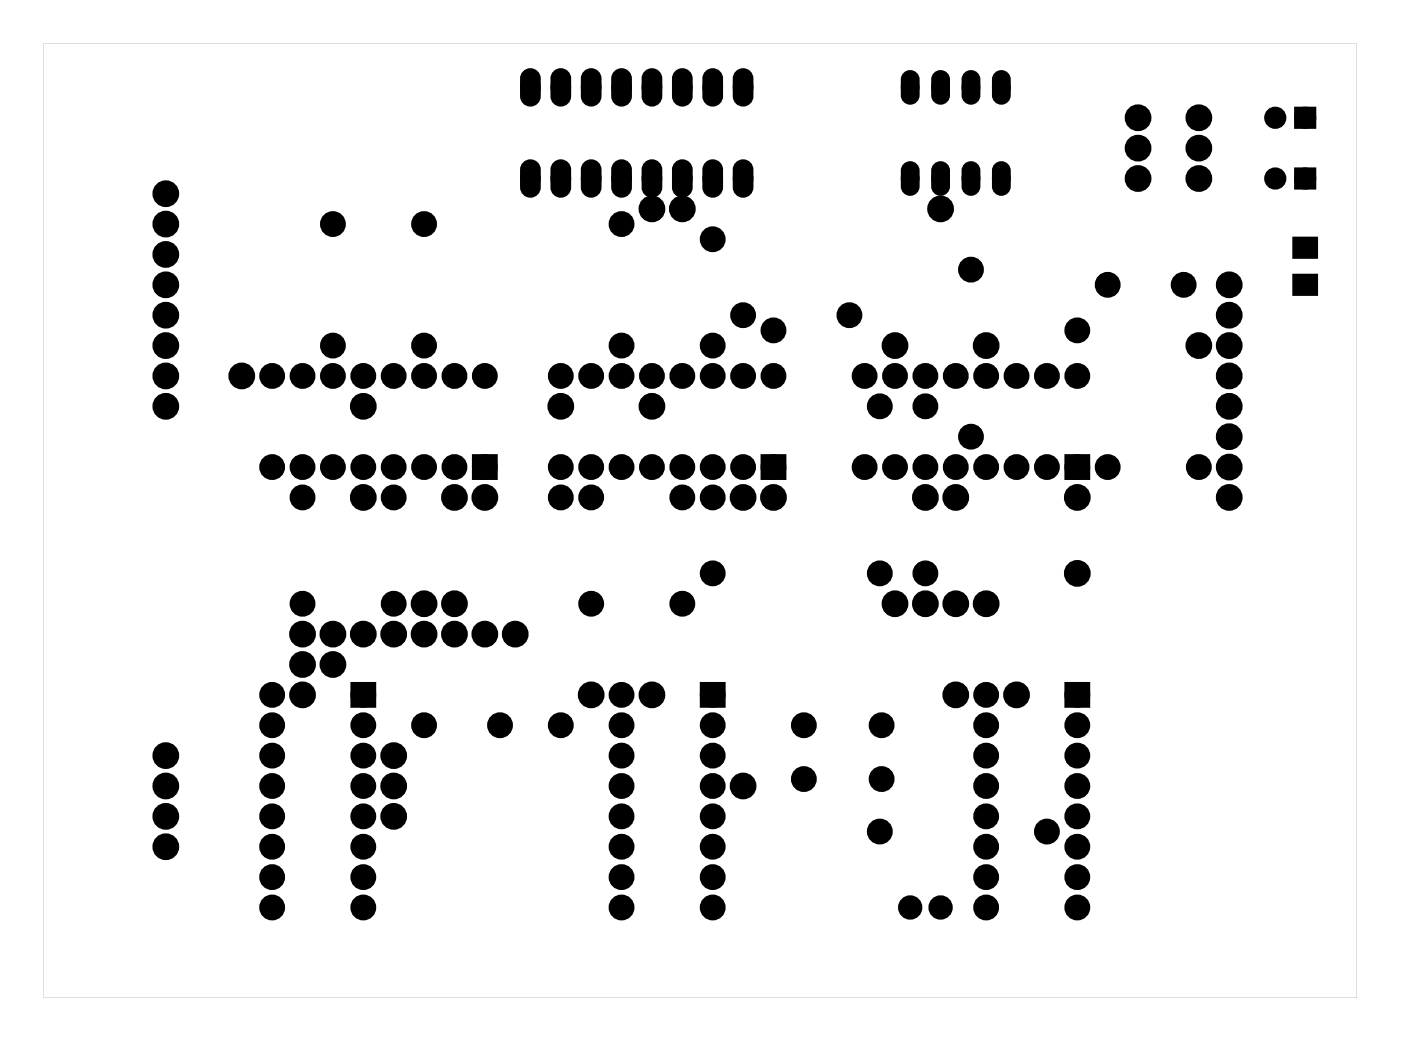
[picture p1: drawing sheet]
<svg xmlns="http://www.w3.org/2000/svg" width="117mm" height="87mm" viewBox="0 0 117 87" stroke-linecap="round" stroke-linejoin="round" font-family="sans-serif">
<g fill="#000">
<path d="M108.5 14.3h1.2v1.2h-1.2zM108.5 9.2h1.2v1.2h-1.2zM108.2 19.9h1.9v1.6h-1.9zM39.8 38.4h1.4v1.4h-1.4zM64 38.4h1.4v1.4h-1.4zM89.4 38.4h1.4v1.4h-1.4zM108.2 23h1.9v1.6h-1.9zM29.7 57.4h1.4v1.4h-1.4zM58.9 57.4h1.4v1.4h-1.4zM89.4 57.4h1.4v1.4h-1.4z"/>
<path d="M43.8 13.7l-.2 .5v1.5a.74 .74 0 0 0 .7 .7 .74 .74 0 0 0 .8-.7v-1.5a.74 .74 0 0 0-.5-.7 .74 .74 0 0 0-.8 .2zM43.9 14.9a.49 .49 0 0 1 .9 0 .49 .49 0 0 1-.9 0z"/>
<path d="M43.8 6l-.2 .6v1.4a.74 .74 0 0 0 .7 .8 .74 .74 0 0 0 .8-.8v-1.4a.74 .74 0 0 0-.5-.7 .74 .74 0 0 0-.8 .1zM43.9 7.3a.49 .49 0 0 1 .9 0 .49 .49 0 0 1-.9 0z"/>
<path d="M46.4 13.7l-.3 .5v1.5a.74 .74 0 0 0 .8 .7 .74 .74 0 0 0 .7-.7v-1.5a.74 .74 0 0 0-.4-.7 .74 .74 0 0 0-.8 .2zM46.4 14.9a.5 .5 0 0 1 1 0 .5 .5 0 0 1-1 0z"/>
<path d="M46.4 6l-.3 .6v1.4a.74 .74 0 0 0 .8 .8 .74 .74 0 0 0 .7-.8v-1.4a.74 .74 0 0 0-.4-.7 .74 .74 0 0 0-.8 .1zM46.4 7.3a.5 .5 0 0 1 1 0 .5 .5 0 0 1-1 0z"/>
<path d="M48.9 13.7l-.2 .5v1.5a.74 .74 0 0 0 .7 .7 .74 .74 0 0 0 .8-.7v-1.5a.74 .74 0 0 0-.5-.7 .74 .74 0 0 0-.8 .2zM48.9 14.9a.5 .5 0 0 1 1 0 .5 .5 0 0 1-1 0z"/>
<path d="M48.9 6l-.2 .6v1.4a.74 .74 0 0 0 .7 .8 .74 .74 0 0 0 .8-.8v-1.4a.74 .74 0 0 0-.5-.7 .74 .74 0 0 0-.8 .1zM48.9 7.3a.5 .5 0 0 1 1 0 .5 .5 0 0 1-1 0z"/>
<path d="M51.4 13.7l-.2 .5v1.5a.74 .74 0 0 0 .8 .7 .74 .74 0 0 0 .7-.7v-1.5a.74 .74 0 0 0-.5-.7 .74 .74 0 0 0-.8 .2zM51.5 14.9a.49 .49 0 0 1 .9 0 .49 .49 0 0 1-.9 0z"/>
<path d="M51.4 6l-.2 .6v1.4a.74 .74 0 0 0 .8 .8 .74 .74 0 0 0 .7-.8v-1.4a.74 .74 0 0 0-.5-.7 .74 .74 0 0 0-.8 .1zM51.5 7.3a.49 .49 0 0 1 .9 0 .49 .49 0 0 1-.9 0z"/>
<path d="M54 13.7l-.2 .5v1.5a.74 .74 0 0 0 .7 .7 .74 .74 0 0 0 .7-.7v-1.5a.74 .74 0 0 0-.4-.7 .74 .74 0 0 0-.8 .2zM54 14.9a.5 .5 0 0 1 1 0 .5 .5 0 0 1-1 0z"/>
<path d="M54 6l-.2 .6v1.4a.74 .74 0 0 0 .7 .8 .74 .74 0 0 0 .7-.8v-1.4a.74 .74 0 0 0-.4-.7 .74 .74 0 0 0-.8 .1zM54 7.3a.5 .5 0 0 1 1 0 .5 .5 0 0 1-1 0z"/>
<path d="M56.5 13.7l-.2 .5v1.5a.74 .74 0 0 0 .7 .7 .74 .74 0 0 0 .8-.7v-1.5a.74 .74 0 0 0-.5-.7 .74 .74 0 0 0-.8 .2zM56.6 14.9a.49 .49 0 0 1 .9 0 .49 .49 0 0 1-.9 0z"/>
<path d="M56.5 6l-.2 .6v1.4a.74 .74 0 0 0 .7 .8 .74 .74 0 0 0 .8-.8v-1.4a.74 .74 0 0 0-.5-.7 .74 .74 0 0 0-.8 .1zM56.6 7.3a.49 .49 0 0 1 .9 0 .49 .49 0 0 1-.9 0z"/>
<path d="M59.1 13.7l-.3 .5v1.5a.74 .74 0 0 0 .8 .7 .74 .74 0 0 0 .7-.7v-1.5a.74 .74 0 0 0-.4-.7 .74 .74 0 0 0-.8 .2zM59.1 14.9a.5 .5 0 0 1 1 0 .5 .5 0 0 1-1 0z"/>
<path d="M59.1 6l-.3 .6v1.4a.74 .74 0 0 0 .8 .8 .74 .74 0 0 0 .7-.8v-1.4a.74 .74 0 0 0-.4-.7 .74 .74 0 0 0-.8 .1zM59.1 7.3a.5 .5 0 0 1 1 0 .5 .5 0 0 1-1 0z"/>
<path d="M61.6 13.7l-.2 .5v1.5a.74 .74 0 0 0 .7 .7 .74 .74 0 0 0 .8-.7v-1.5a.74 .74 0 0 0-.5-.7 .74 .74 0 0 0-.8 .2zM61.6 14.9a.5 .5 0 0 1 1 0 .5 .5 0 0 1-1 0z"/>
<path d="M61.6 6l-.2 .6v1.4a.74 .74 0 0 0 .7 .8 .74 .74 0 0 0 .8-.8v-1.4a.74 .74 0 0 0-.5-.7 .74 .74 0 0 0-.8 .1zM61.6 7.3a.5 .5 0 0 1 1 0 .5 .5 0 0 1-1 0z"/>
<path d="M75.6 13.8l-.2 .5v1.3a.66 .66 0 0 0 .7 .6 .66 .66 0 0 0 .7-.6v-1.3a.66 .66 0 0 0-.5-.6 .66 .66 0 0 0-.7 .1zM75.7 14.9a.41 .41 0 0 1 .8 0 .41 .41 0 0 1-.8 0z"/>
<path d="M75.6 6.2l-.2 .4v1.4a.66 .66 0 0 0 .7 .6 .66 .66 0 0 0 .7-.6v-1.4a.66 .66 0 0 0-.5-.6 .66 .66 0 0 0-.7 .2zM75.7 7.3a.41 .41 0 0 1 .8 0 .41 .41 0 0 1-.8 0z"/>
<path d="M78.2 13.8l-.2 .5v1.3a.66 .66 0 0 0 .6 .6 .66 .66 0 0 0 .7-.6v-1.3a.66 .66 0 0 0-.4-.6 .66 .66 0 0 0-.7 .1zM78.2 14.9a.41 .41 0 0 1 .8 0 .41 .41 0 0 1-.8 0z"/>
<path d="M78.2 6.2l-.2 .4v1.4a.66 .66 0 0 0 .6 .6 .66 .66 0 0 0 .7-.6v-1.4a.66 .66 0 0 0-.4-.6 .66 .66 0 0 0-.7 .2zM78.2 7.3a.41 .41 0 0 1 .8 0 .41 .41 0 0 1-.8 0z"/>
<path d="M80.7 13.8l-.2 .5v1.3a.66 .66 0 0 0 .7 .6 .66 .66 0 0 0 .6-.6v-1.3a.66 .66 0 0 0-.4-.6 .66 .66 0 0 0-.7 .1zM80.8 14.9a.41 .41 0 0 1 .8 0 .41 .41 0 0 1-.8 0z"/>
<path d="M80.7 6.2l-.2 .4v1.4a.66 .66 0 0 0 .7 .6 .66 .66 0 0 0 .6-.6v-1.4a.66 .66 0 0 0-.4-.6 .66 .66 0 0 0-.7 .2zM80.8 7.3a.41 .41 0 0 1 .8 0 .41 .41 0 0 1-.8 0z"/>
<path d="M83.2 13.8l-.1 .5v1.3a.66 .66 0 0 0 .6 .6 .66 .66 0 0 0 .7-.6v-1.3a.66 .66 0 0 0-.4-.6 .66 .66 0 0 0-.8 .1zM83.3 14.9a.41 .41 0 0 1 .8 0 .41 .41 0 0 1-.8 0z"/>
<path d="M83.2 6.2l-.1 .4v1.4a.66 .66 0 0 0 .6 .6 .66 .66 0 0 0 .7-.6v-1.4a.66 .66 0 0 0-.4-.6 .66 .66 0 0 0-.8 .2zM83.3 7.3a.41 .41 0 0 1 .8 0 .41 .41 0 0 1-.8 0z"/>
<path d="M3.6 3.6v79.8h109.8v-79.8zM3.6 3.6h109.8v79.8h-109.8z"/>
</g>
<g fill="#000">
<circle cx="13.9" cy="18.7" r=".74"/>
<circle cx="13.9" cy="16.2" r=".74"/>
<circle cx="27.8" cy="18.7" r=".7"/>
<circle cx="35.5" cy="18.7" r=".7"/>
<circle cx="44.3" cy="7.3" r=".61"/>
<circle cx="44.3" cy="14.9" r=".61"/>
<circle cx="46.9" cy="7.3" r=".61"/>
<circle cx="46.9" cy="14.9" r=".61"/>
<circle cx="49.4" cy="7.3" r=".61"/>
<circle cx="49.4" cy="14.9" r=".61"/>
<circle cx="52" cy="7.3" r=".61"/>
<circle cx="52" cy="14.9" r=".61"/>
<circle cx="52" cy="18.7" r=".7"/>
<circle cx="54.5" cy="17.5" r=".74"/>
<circle cx="54.5" cy="7.3" r=".61"/>
<circle cx="54.5" cy="14.9" r=".61"/>
<circle cx="57" cy="17.5" r=".74"/>
<circle cx="57" cy="7.3" r=".61"/>
<circle cx="57" cy="14.9" r=".61"/>
<circle cx="59.6" cy="7.3" r=".61"/>
<circle cx="59.6" cy="14.9" r=".61"/>
<circle cx="62.1" cy="7.3" r=".61"/>
<circle cx="62.1" cy="14.9" r=".61"/>
<circle cx="76.1" cy="7.3" r=".53"/>
<circle cx="76.1" cy="14.9" r=".53"/>
<circle cx="78.6" cy="17.5" r=".74"/>
<circle cx="78.6" cy="7.3" r=".53"/>
<circle cx="78.6" cy="14.9" r=".53"/>
<circle cx="81.2" cy="7.3" r=".53"/>
<circle cx="81.2" cy="14.9" r=".53"/>
<circle cx="83.7" cy="7.3" r=".53"/>
<circle cx="83.7" cy="14.9" r=".53"/>
<circle cx="95.1" cy="12.4" r=".74"/>
<circle cx="95.1" cy="14.9" r=".74"/>
<circle cx="95.1" cy="9.8" r=".74"/>
<circle cx="100.2" cy="12.4" r=".74"/>
<circle cx="100.2" cy="14.9" r=".74"/>
<circle cx="100.2" cy="9.8" r=".74"/>
<circle cx="106.6" cy="14.9" r=".6"/>
<circle cx="106.6" cy="9.8" r=".6"/>
<circle cx="109.1" cy="14.9" r=".6"/>
<circle cx="109.1" cy="9.8" r=".6"/>
<circle cx="13.9" cy="28.9" r=".74"/>
<circle cx="13.9" cy="23.8" r=".74"/>
<circle cx="13.9" cy="21.3" r=".74"/>
<circle cx="13.9" cy="34" r=".74"/>
<circle cx="13.9" cy="26.4" r=".74"/>
<circle cx="13.9" cy="31.4" r=".74"/>
<circle cx="20.2" cy="31.4" r=".74"/>
<circle cx="22.8" cy="39.1" r=".7"/>
<circle cx="22.8" cy="31.4" r=".7"/>
<circle cx="25.3" cy="39.1" r=".7"/>
<circle cx="25.3" cy="31.4" r=".7"/>
<circle cx="27.8" cy="39.1" r=".7"/>
<circle cx="27.8" cy="31.4" r=".7"/>
<circle cx="27.8" cy="28.9" r=".7"/>
<circle cx="30.4" cy="39.1" r=".7"/>
<circle cx="30.4" cy="31.4" r=".7"/>
<circle cx="30.4" cy="34" r=".74"/>
<circle cx="32.9" cy="31.4" r=".7"/>
<circle cx="32.9" cy="39.1" r=".7"/>
<circle cx="35.5" cy="39.1" r=".7"/>
<circle cx="35.5" cy="31.4" r=".7"/>
<circle cx="35.5" cy="28.9" r=".7"/>
<circle cx="38" cy="39.1" r=".7"/>
<circle cx="38" cy="31.4" r=".7"/>
<circle cx="40.5" cy="39.1" r=".7"/>
<circle cx="40.5" cy="31.4" r=".7"/>
<circle cx="46.9" cy="39.1" r=".7"/>
<circle cx="46.9" cy="31.4" r=".7"/>
<circle cx="46.9" cy="34" r=".74"/>
<circle cx="49.4" cy="39.1" r=".7"/>
<circle cx="49.4" cy="31.4" r=".7"/>
<circle cx="52" cy="39.1" r=".7"/>
<circle cx="52" cy="31.4" r=".7"/>
<circle cx="52" cy="28.9" r=".7"/>
<circle cx="54.5" cy="39.1" r=".7"/>
<circle cx="54.5" cy="31.4" r=".7"/>
<circle cx="54.5" cy="34" r=".74"/>
<circle cx="57" cy="39.1" r=".7"/>
<circle cx="57" cy="31.4" r=".7"/>
<circle cx="59.6" cy="39.1" r=".7"/>
<circle cx="59.6" cy="31.4" r=".7"/>
<circle cx="59.6" cy="20" r=".7"/>
<circle cx="59.6" cy="28.9" r=".7"/>
<circle cx="62.1" cy="31.4" r=".7"/>
<circle cx="62.1" cy="39.1" r=".7"/>
<circle cx="62.1" cy="26.4" r=".7"/>
<circle cx="64.7" cy="39.1" r=".7"/>
<circle cx="64.7" cy="31.4" r=".7"/>
<circle cx="64.7" cy="27.6" r=".7"/>
<circle cx="71" cy="26.4" r=".7"/>
<circle cx="72.3" cy="39.1" r=".7"/>
<circle cx="72.3" cy="31.4" r=".7"/>
<circle cx="73.6" cy="34" r=".7"/>
<circle cx="74.8" cy="31.4" r=".7"/>
<circle cx="74.8" cy="39.1" r=".7"/>
<circle cx="74.8" cy="28.9" r=".74"/>
<circle cx="77.4" cy="39.1" r=".7"/>
<circle cx="77.4" cy="31.4" r=".7"/>
<circle cx="77.4" cy="34" r=".7"/>
<circle cx="79.9" cy="39.1" r=".7"/>
<circle cx="79.9" cy="31.4" r=".7"/>
<circle cx="81.2" cy="36.5" r=".7"/>
<circle cx="81.2" cy="22.5" r=".7"/>
<circle cx="82.4" cy="39.1" r=".7"/>
<circle cx="82.4" cy="31.4" r=".7"/>
<circle cx="82.4" cy="28.9" r=".74"/>
<circle cx="85" cy="31.4" r=".7"/>
<circle cx="85" cy="39.1" r=".7"/>
<circle cx="87.5" cy="31.4" r=".7"/>
<circle cx="87.5" cy="39.1" r=".7"/>
<circle cx="90.1" cy="39.1" r=".7"/>
<circle cx="90.1" cy="31.4" r=".7"/>
<circle cx="90.1" cy="27.6" r=".7"/>
<circle cx="92.6" cy="23.8" r=".7"/>
<circle cx="92.6" cy="39.1" r=".7"/>
<circle cx="99" cy="23.8" r=".7"/>
<circle cx="100.2" cy="39.1" r=".7"/>
<circle cx="100.2" cy="28.9" r=".74"/>
<circle cx="102.8" cy="28.9" r=".74"/>
<circle cx="102.8" cy="36.5" r=".74"/>
<circle cx="102.8" cy="23.8" r=".74"/>
<circle cx="102.8" cy="34" r=".74"/>
<circle cx="102.8" cy="26.4" r=".74"/>
<circle cx="102.8" cy="31.4" r=".74"/>
<circle cx="102.8" cy="39.1" r=".74"/>
<circle cx="22.8" cy="58.1" r=".7"/>
<circle cx="25.3" cy="55.6" r=".74"/>
<circle cx="25.3" cy="50.5" r=".7"/>
<circle cx="25.3" cy="41.6" r=".7"/>
<circle cx="25.3" cy="58.1" r=".74"/>
<circle cx="25.3" cy="53" r=".74"/>
<circle cx="27.8" cy="55.6" r=".74"/>
<circle cx="27.8" cy="53" r=".74"/>
<circle cx="30.4" cy="58.1" r=".7"/>
<circle cx="30.4" cy="41.6" r=".74"/>
<circle cx="30.4" cy="53" r=".74"/>
<circle cx="32.9" cy="50.5" r=".7"/>
<circle cx="32.9" cy="41.6" r=".7"/>
<circle cx="32.9" cy="53" r=".74"/>
<circle cx="35.5" cy="50.5" r=".74"/>
<circle cx="35.5" cy="53" r=".74"/>
<circle cx="38" cy="50.5" r=".74"/>
<circle cx="38" cy="41.6" r=".74"/>
<circle cx="38" cy="53" r=".74"/>
<circle cx="40.5" cy="41.6" r=".74"/>
<circle cx="40.5" cy="53" r=".74"/>
<circle cx="43.1" cy="53" r=".74"/>
<circle cx="46.9" cy="41.6" r=".7"/>
<circle cx="49.4" cy="50.5" r=".7"/>
<circle cx="49.4" cy="41.6" r=".7"/>
<circle cx="49.4" cy="58.1" r=".74"/>
<circle cx="52" cy="58.1" r=".7"/>
<circle cx="54.5" cy="58.1" r=".74"/>
<circle cx="57" cy="50.5" r=".7"/>
<circle cx="57" cy="41.6" r=".7"/>
<circle cx="59.6" cy="58.1" r=".7"/>
<circle cx="59.6" cy="41.6" r=".7"/>
<circle cx="59.6" cy="47.9" r=".7"/>
<circle cx="62.1" cy="41.6" r=".74"/>
<circle cx="64.7" cy="41.6" r=".74"/>
<circle cx="73.6" cy="47.9" r=".7"/>
<circle cx="74.8" cy="50.5" r=".74"/>
<circle cx="77.4" cy="50.5" r=".74"/>
<circle cx="77.4" cy="47.9" r=".7"/>
<circle cx="77.4" cy="41.6" r=".74"/>
<circle cx="79.9" cy="50.5" r=".74"/>
<circle cx="79.9" cy="41.6" r=".74"/>
<circle cx="79.9" cy="58.1" r=".74"/>
<circle cx="82.4" cy="50.5" r=".74"/>
<circle cx="82.4" cy="58.1" r=".7"/>
<circle cx="85" cy="58.1" r=".74"/>
<circle cx="90.1" cy="58.1" r=".7"/>
<circle cx="90.1" cy="47.9" r=".74"/>
<circle cx="90.1" cy="41.6" r=".74"/>
<circle cx="102.8" cy="41.6" r=".74"/>
<circle cx="13.9" cy="65.7" r=".74"/>
<circle cx="13.9" cy="68.3" r=".74"/>
<circle cx="13.9" cy="70.8" r=".74"/>
<circle cx="13.9" cy="63.2" r=".74"/>
<circle cx="22.8" cy="70.8" r=".7"/>
<circle cx="22.8" cy="63.2" r=".7"/>
<circle cx="22.8" cy="68.3" r=".7"/>
<circle cx="22.8" cy="60.6" r=".7"/>
<circle cx="22.8" cy="75.9" r=".7"/>
<circle cx="22.8" cy="65.7" r=".7"/>
<circle cx="22.8" cy="73.3" r=".7"/>
<circle cx="30.4" cy="70.8" r=".7"/>
<circle cx="30.4" cy="63.2" r=".7"/>
<circle cx="30.4" cy="68.3" r=".7"/>
<circle cx="30.4" cy="73.3" r=".7"/>
<circle cx="30.4" cy="75.9" r=".7"/>
<circle cx="30.4" cy="60.6" r=".7"/>
<circle cx="30.4" cy="65.7" r=".7"/>
<circle cx="32.9" cy="63.2" r=".74"/>
<circle cx="32.9" cy="68.3" r=".74"/>
<circle cx="32.9" cy="65.7" r=".74"/>
<circle cx="35.5" cy="60.6" r=".7"/>
<circle cx="41.8" cy="60.6" r=".7"/>
<circle cx="46.9" cy="60.6" r=".7"/>
<circle cx="52" cy="70.8" r=".7"/>
<circle cx="52" cy="63.2" r=".7"/>
<circle cx="52" cy="60.6" r=".7"/>
<circle cx="52" cy="73.3" r=".7"/>
<circle cx="52" cy="75.9" r=".7"/>
<circle cx="52" cy="68.3" r=".7"/>
<circle cx="52" cy="65.7" r=".7"/>
<circle cx="59.6" cy="70.8" r=".7"/>
<circle cx="59.6" cy="63.2" r=".7"/>
<circle cx="59.6" cy="68.3" r=".7"/>
<circle cx="59.6" cy="60.6" r=".7"/>
<circle cx="59.6" cy="73.3" r=".7"/>
<circle cx="59.6" cy="75.9" r=".7"/>
<circle cx="59.6" cy="65.7" r=".7"/>
<circle cx="62.1" cy="65.7" r=".74"/>
<circle cx="67.2" cy="60.6" r=".7"/>
<circle cx="67.2" cy="65.1" r=".7"/>
<circle cx="73.6" cy="69.5" r=".7"/>
<circle cx="73.7" cy="60.6" r=".7"/>
<circle cx="73.7" cy="65.1" r=".7"/>
<circle cx="76.1" cy="75.9" r=".64"/>
<circle cx="78.6" cy="75.9" r=".64"/>
<circle cx="82.4" cy="75.9" r=".7"/>
<circle cx="82.4" cy="70.8" r=".7"/>
<circle cx="82.4" cy="63.2" r=".7"/>
<circle cx="82.4" cy="73.3" r=".7"/>
<circle cx="82.4" cy="60.6" r=".7"/>
<circle cx="82.4" cy="68.3" r=".7"/>
<circle cx="82.4" cy="65.7" r=".7"/>
<circle cx="87.5" cy="69.5" r=".7"/>
<circle cx="90.1" cy="75.9" r=".7"/>
<circle cx="90.1" cy="70.8" r=".7"/>
<circle cx="90.1" cy="63.2" r=".7"/>
<circle cx="90.1" cy="60.6" r=".7"/>
<circle cx="90.1" cy="68.3" r=".7"/>
<circle cx="90.1" cy="65.7" r=".7"/>
<circle cx="90.1" cy="73.3" r=".7"/>
</g>
<g fill="none" stroke="#000" stroke-width=".76" stroke-linecap="butt">
<path d="M39.8 38.4h1.4v1.4h-1.4zM64 38.4h1.4v1.4h-1.4zM89.4 38.4h1.4v1.4h-1.4zM29.7 57.4h1.4v1.4h-1.4zM58.9 57.4h1.4v1.4h-1.4zM89.4 57.4h1.4v1.4h-1.4z"/>
<circle cx="13.9" cy="18.7" r=".74"/>
<circle cx="13.9" cy="16.2" r=".74"/>
<circle cx="27.8" cy="18.7" r=".7"/>
<circle cx="35.5" cy="18.7" r=".7"/>
<circle cx="52" cy="18.7" r=".7"/>
<circle cx="54.5" cy="17.5" r=".74"/>
<circle cx="57" cy="17.5" r=".74"/>
<circle cx="78.6" cy="17.5" r=".74"/>
<circle cx="95.1" cy="14.9" r=".74"/>
<circle cx="95.1" cy="9.8" r=".74"/>
<circle cx="95.1" cy="12.4" r=".74"/>
<circle cx="100.2" cy="14.9" r=".74"/>
<circle cx="100.2" cy="9.8" r=".74"/>
<circle cx="100.2" cy="12.4" r=".74"/>
<circle cx="13.9" cy="31.4" r=".74"/>
<circle cx="13.9" cy="34" r=".74"/>
<circle cx="13.9" cy="26.4" r=".74"/>
<circle cx="13.9" cy="28.9" r=".74"/>
<circle cx="13.9" cy="23.8" r=".74"/>
<circle cx="13.9" cy="21.3" r=".74"/>
<circle cx="20.2" cy="31.4" r=".74"/>
<circle cx="22.8" cy="39.1" r=".7"/>
<circle cx="22.8" cy="31.4" r=".7"/>
<circle cx="25.3" cy="39.1" r=".7"/>
<circle cx="25.3" cy="31.4" r=".7"/>
<circle cx="27.8" cy="39.1" r=".7"/>
<circle cx="27.8" cy="31.4" r=".7"/>
<circle cx="27.8" cy="28.9" r=".7"/>
<circle cx="30.4" cy="39.1" r=".7"/>
<circle cx="30.4" cy="31.4" r=".7"/>
<circle cx="30.4" cy="34" r=".74"/>
<circle cx="32.9" cy="39.1" r=".7"/>
<circle cx="32.9" cy="31.4" r=".7"/>
<circle cx="35.5" cy="39.1" r=".7"/>
<circle cx="35.5" cy="31.4" r=".7"/>
<circle cx="35.5" cy="28.9" r=".7"/>
<circle cx="38" cy="39.1" r=".7"/>
<circle cx="38" cy="31.4" r=".7"/>
<circle cx="40.5" cy="39.1" r=".7"/>
<circle cx="40.5" cy="31.4" r=".7"/>
<circle cx="46.9" cy="39.1" r=".7"/>
<circle cx="46.9" cy="31.4" r=".7"/>
<circle cx="46.9" cy="34" r=".74"/>
<circle cx="49.4" cy="39.1" r=".7"/>
<circle cx="49.4" cy="31.4" r=".7"/>
<circle cx="52" cy="39.1" r=".7"/>
<circle cx="52" cy="31.4" r=".7"/>
<circle cx="52" cy="28.9" r=".7"/>
<circle cx="54.5" cy="39.1" r=".7"/>
<circle cx="54.5" cy="31.4" r=".7"/>
<circle cx="54.5" cy="34" r=".74"/>
<circle cx="57" cy="39.1" r=".7"/>
<circle cx="57" cy="31.4" r=".7"/>
<circle cx="59.6" cy="39.1" r=".7"/>
<circle cx="59.6" cy="31.4" r=".7"/>
<circle cx="59.6" cy="20" r=".7"/>
<circle cx="59.6" cy="28.9" r=".7"/>
<circle cx="62.1" cy="39.1" r=".7"/>
<circle cx="62.1" cy="31.4" r=".7"/>
<circle cx="62.1" cy="26.4" r=".7"/>
<circle cx="64.7" cy="39.1" r=".7"/>
<circle cx="64.7" cy="31.4" r=".7"/>
<circle cx="64.7" cy="27.6" r=".7"/>
<circle cx="71" cy="26.4" r=".7"/>
<circle cx="72.3" cy="39.1" r=".7"/>
<circle cx="72.3" cy="31.4" r=".7"/>
<circle cx="73.6" cy="34" r=".7"/>
<circle cx="74.8" cy="39.1" r=".7"/>
<circle cx="74.8" cy="31.4" r=".7"/>
<circle cx="74.8" cy="28.9" r=".74"/>
<circle cx="77.4" cy="39.1" r=".7"/>
<circle cx="77.4" cy="31.4" r=".7"/>
<circle cx="77.4" cy="34" r=".7"/>
<circle cx="79.9" cy="39.1" r=".7"/>
<circle cx="79.9" cy="31.4" r=".7"/>
<circle cx="81.2" cy="22.5" r=".7"/>
<circle cx="81.2" cy="36.5" r=".7"/>
<circle cx="82.4" cy="39.1" r=".7"/>
<circle cx="82.4" cy="31.4" r=".7"/>
<circle cx="82.4" cy="28.9" r=".74"/>
<circle cx="85" cy="39.1" r=".7"/>
<circle cx="85" cy="31.4" r=".7"/>
<circle cx="87.5" cy="39.1" r=".7"/>
<circle cx="87.5" cy="31.4" r=".7"/>
<circle cx="90.1" cy="39.1" r=".7"/>
<circle cx="90.1" cy="31.4" r=".7"/>
<circle cx="90.1" cy="27.6" r=".7"/>
<circle cx="92.6" cy="23.8" r=".7"/>
<circle cx="92.6" cy="39.1" r=".7"/>
<circle cx="99" cy="23.8" r=".7"/>
<circle cx="100.2" cy="39.1" r=".7"/>
<circle cx="100.2" cy="28.9" r=".74"/>
<circle cx="102.8" cy="39.1" r=".74"/>
<circle cx="102.8" cy="36.5" r=".74"/>
<circle cx="102.8" cy="34" r=".74"/>
<circle cx="102.8" cy="31.4" r=".74"/>
<circle cx="102.8" cy="26.4" r=".74"/>
<circle cx="102.8" cy="23.8" r=".74"/>
<circle cx="102.8" cy="28.9" r=".74"/>
<circle cx="22.8" cy="58.1" r=".7"/>
<circle cx="25.3" cy="55.6" r=".74"/>
<circle cx="25.3" cy="41.6" r=".7"/>
<circle cx="25.3" cy="50.5" r=".7"/>
<circle cx="25.3" cy="58.1" r=".74"/>
<circle cx="25.3" cy="53" r=".74"/>
<circle cx="27.8" cy="55.6" r=".74"/>
<circle cx="27.8" cy="53" r=".74"/>
<circle cx="30.4" cy="58.1" r=".7"/>
<circle cx="30.4" cy="41.6" r=".74"/>
<circle cx="30.4" cy="53" r=".74"/>
<circle cx="32.9" cy="41.6" r=".7"/>
<circle cx="32.9" cy="50.5" r=".7"/>
<circle cx="32.9" cy="53" r=".74"/>
<circle cx="35.5" cy="50.5" r=".74"/>
<circle cx="35.5" cy="53" r=".74"/>
<circle cx="38" cy="50.5" r=".74"/>
<circle cx="38" cy="41.6" r=".74"/>
<circle cx="38" cy="53" r=".74"/>
<circle cx="40.5" cy="41.6" r=".74"/>
<circle cx="40.5" cy="53" r=".74"/>
<circle cx="43.1" cy="53" r=".74"/>
<circle cx="46.9" cy="41.6" r=".7"/>
<circle cx="49.4" cy="41.6" r=".7"/>
<circle cx="49.4" cy="50.5" r=".7"/>
<circle cx="49.4" cy="58.1" r=".74"/>
<circle cx="52" cy="58.1" r=".7"/>
<circle cx="54.5" cy="58.1" r=".74"/>
<circle cx="57" cy="41.6" r=".7"/>
<circle cx="57" cy="50.5" r=".7"/>
<circle cx="59.6" cy="41.6" r=".7"/>
<circle cx="59.6" cy="47.9" r=".7"/>
<circle cx="59.6" cy="58.1" r=".7"/>
<circle cx="62.1" cy="41.6" r=".74"/>
<circle cx="64.7" cy="41.6" r=".74"/>
<circle cx="73.6" cy="47.9" r=".7"/>
<circle cx="74.8" cy="50.5" r=".74"/>
<circle cx="77.4" cy="50.5" r=".74"/>
<circle cx="77.4" cy="47.9" r=".7"/>
<circle cx="77.4" cy="41.6" r=".74"/>
<circle cx="79.9" cy="50.5" r=".74"/>
<circle cx="79.9" cy="58.1" r=".74"/>
<circle cx="79.9" cy="41.6" r=".74"/>
<circle cx="82.4" cy="50.5" r=".74"/>
<circle cx="82.4" cy="58.1" r=".7"/>
<circle cx="85" cy="58.1" r=".74"/>
<circle cx="90.1" cy="58.1" r=".7"/>
<circle cx="90.1" cy="41.6" r=".74"/>
<circle cx="90.1" cy="47.9" r=".74"/>
<circle cx="102.8" cy="41.6" r=".74"/>
<circle cx="13.9" cy="68.3" r=".74"/>
<circle cx="13.9" cy="70.8" r=".74"/>
<circle cx="13.9" cy="65.7" r=".74"/>
<circle cx="13.9" cy="63.2" r=".74"/>
<circle cx="22.8" cy="65.7" r=".7"/>
<circle cx="22.8" cy="73.3" r=".7"/>
<circle cx="22.8" cy="68.3" r=".7"/>
<circle cx="22.8" cy="75.9" r=".7"/>
<circle cx="22.8" cy="63.2" r=".7"/>
<circle cx="22.8" cy="70.8" r=".7"/>
<circle cx="22.8" cy="60.6" r=".7"/>
<circle cx="30.4" cy="73.3" r=".7"/>
<circle cx="30.4" cy="68.3" r=".7"/>
<circle cx="30.4" cy="75.9" r=".7"/>
<circle cx="30.4" cy="70.8" r=".7"/>
<circle cx="30.4" cy="63.2" r=".7"/>
<circle cx="30.4" cy="65.7" r=".7"/>
<circle cx="30.4" cy="60.6" r=".7"/>
<circle cx="32.9" cy="68.3" r=".74"/>
<circle cx="32.9" cy="63.2" r=".74"/>
<circle cx="32.9" cy="65.7" r=".74"/>
<circle cx="35.5" cy="60.6" r=".7"/>
<circle cx="41.8" cy="60.6" r=".7"/>
<circle cx="46.9" cy="60.6" r=".7"/>
<circle cx="52" cy="65.7" r=".7"/>
<circle cx="52" cy="75.9" r=".7"/>
<circle cx="52" cy="60.6" r=".7"/>
<circle cx="52" cy="63.2" r=".7"/>
<circle cx="52" cy="70.8" r=".7"/>
<circle cx="52" cy="73.3" r=".7"/>
<circle cx="52" cy="68.3" r=".7"/>
<circle cx="59.6" cy="63.2" r=".7"/>
<circle cx="59.6" cy="73.3" r=".7"/>
<circle cx="59.6" cy="65.7" r=".7"/>
<circle cx="59.6" cy="68.3" r=".7"/>
<circle cx="59.6" cy="60.6" r=".7"/>
<circle cx="59.6" cy="75.9" r=".7"/>
<circle cx="59.6" cy="70.8" r=".7"/>
<circle cx="62.1" cy="65.7" r=".74"/>
<circle cx="67.2" cy="60.6" r=".7"/>
<circle cx="67.2" cy="65.1" r=".7"/>
<circle cx="73.6" cy="69.5" r=".7"/>
<circle cx="73.7" cy="60.6" r=".7"/>
<circle cx="73.7" cy="65.1" r=".7"/>
<circle cx="76.1" cy="75.9" r=".64"/>
<circle cx="78.6" cy="75.9" r=".64"/>
<circle cx="82.4" cy="75.9" r=".7"/>
<circle cx="82.4" cy="68.3" r=".7"/>
<circle cx="82.4" cy="60.6" r=".7"/>
<circle cx="82.4" cy="63.2" r=".7"/>
<circle cx="82.4" cy="70.8" r=".7"/>
<circle cx="82.4" cy="73.3" r=".7"/>
<circle cx="82.4" cy="65.7" r=".7"/>
<circle cx="87.5" cy="69.5" r=".7"/>
<circle cx="90.1" cy="75.9" r=".7"/>
<circle cx="90.1" cy="70.8" r=".7"/>
<circle cx="90.1" cy="63.2" r=".7"/>
<circle cx="90.1" cy="68.3" r=".7"/>
<circle cx="90.1" cy="65.7" r=".7"/>
<circle cx="90.1" cy="60.6" r=".7"/>
<circle cx="90.1" cy="73.3" r=".7"/>
</g>
<g fill="none" stroke="#000" stroke-width=".65" stroke-linecap="butt">
<path d="M108.5 14.3h1.2v1.2h-1.2zM108.5 9.2h1.2v1.2h-1.2z"/>
<circle cx="106.6" cy="9.8" r=".6"/>
<circle cx="106.6" cy="14.9" r=".6"/>
<circle cx="109.1" cy="9.8" r=".6"/>
<circle cx="109.1" cy="14.9" r=".6"/>
</g>
<g fill="none" stroke="#000" stroke-width=".51">
<circle cx="44.3" cy="14.9" r=".61"/>
<circle cx="44.3" cy="7.3" r=".61"/>
<circle cx="46.9" cy="14.9" r=".61"/>
<circle cx="46.9" cy="7.3" r=".61"/>
<circle cx="49.4" cy="14.9" r=".61"/>
<circle cx="49.4" cy="7.3" r=".61"/>
<circle cx="52" cy="14.9" r=".61"/>
<circle cx="52" cy="7.3" r=".61"/>
<circle cx="54.5" cy="14.9" r=".61"/>
<circle cx="54.5" cy="7.3" r=".61"/>
<circle cx="57" cy="14.9" r=".61"/>
<circle cx="57" cy="7.3" r=".61"/>
<circle cx="59.6" cy="14.9" r=".61"/>
<circle cx="59.6" cy="7.3" r=".61"/>
<circle cx="62.1" cy="14.9" r=".61"/>
<circle cx="62.1" cy="7.3" r=".61"/>
<circle cx="76.1" cy="14.9" r=".53"/>
<circle cx="76.1" cy="7.3" r=".53"/>
<circle cx="78.6" cy="14.9" r=".53"/>
<circle cx="78.6" cy="7.3" r=".53"/>
<circle cx="81.2" cy="14.9" r=".53"/>
<circle cx="81.2" cy="7.3" r=".53"/>
<circle cx="83.7" cy="14.9" r=".53"/>
<circle cx="83.7" cy="7.3" r=".53"/>
</g>
<g fill="none" stroke="#000" stroke-width=".25">
<path d="M43.8 13.7a.74 .74 0 0 1 .8-.2 .74 .74 0 0 1 .5 .7v1.5a.74 .74 0 0 1-.8 .7 .74 .74 0 0 1-.7-.7v-1.5zM43.8 6a.74 .74 0 0 1 .8-.1 .74 .74 0 0 1 .5 .7v1.4a.74 .74 0 0 1-.8 .8 .74 .74 0 0 1-.7-.8v-1.4zM46.4 13.7a.74 .74 0 0 1 .8-.2 .74 .74 0 0 1 .4 .7v1.5a.74 .74 0 0 1-.7 .7 .74 .74 0 0 1-.8-.7v-1.5zM46.4 6a.74 .74 0 0 1 .8-.1 .74 .74 0 0 1 .4 .7v1.4a.74 .74 0 0 1-.7 .8 .74 .74 0 0 1-.8-.8v-1.4zM48.9 13.7a.74 .74 0 0 1 .8-.2 .74 .74 0 0 1 .5 .7v1.5a.74 .74 0 0 1-.8 .7 .74 .74 0 0 1-.7-.7v-1.5zM48.9 6a.74 .74 0 0 1 .8-.1 .74 .74 0 0 1 .5 .7v1.4a.74 .74 0 0 1-.8 .8 .74 .74 0 0 1-.7-.8v-1.4zM51.4 13.7a.74 .74 0 0 1 .8-.2 .74 .74 0 0 1 .5 .7v1.5a.74 .74 0 0 1-.7 .7 .74 .74 0 0 1-.8-.7v-1.5zM51.4 6a.74 .74 0 0 1 .8-.1 .74 .74 0 0 1 .5 .7v1.4a.74 .74 0 0 1-.7 .8 .74 .74 0 0 1-.8-.8v-1.4zM54 13.7a.74 .74 0 0 1 .8-.2 .74 .74 0 0 1 .4 .7v1.5a.74 .74 0 0 1-.7 .7 .74 .74 0 0 1-.7-.7v-1.5zM54 6a.74 .74 0 0 1 .8-.1 .74 .74 0 0 1 .4 .7v1.4a.74 .74 0 0 1-.7 .8 .74 .74 0 0 1-.7-.8v-1.4zM56.5 13.7a.74 .74 0 0 1 .8-.2 .74 .74 0 0 1 .5 .7v1.5a.74 .74 0 0 1-.8 .7 .74 .74 0 0 1-.7-.7v-1.5zM56.5 6a.74 .74 0 0 1 .8-.1 .74 .74 0 0 1 .5 .7v1.4a.74 .74 0 0 1-.8 .8 .74 .74 0 0 1-.7-.8v-1.4z"/>
<path d="M59.1 13.7a.74 .74 0 0 1 .8-.2 .74 .74 0 0 1 .4 .7v1.5a.74 .74 0 0 1-.7 .7 .74 .74 0 0 1-.8-.7v-1.5zM59.1 6a.74 .74 0 0 1 .8-.1 .74 .74 0 0 1 .4 .7v1.4a.74 .74 0 0 1-.7 .8 .74 .74 0 0 1-.8-.8v-1.4zM61.6 13.7a.74 .74 0 0 1 .8-.2 .74 .74 0 0 1 .5 .7v1.5a.74 .74 0 0 1-.8 .7 .74 .74 0 0 1-.7-.7v-1.5zM61.6 6a.74 .74 0 0 1 .8-.1 .74 .74 0 0 1 .5 .7v1.4a.74 .74 0 0 1-.8 .8 .74 .74 0 0 1-.7-.8v-1.4zM75.6 13.8a.66 .66 0 0 1 .7-.1 .66 .66 0 0 1 .5 .6v1.3a.66 .66 0 0 1-.7 .6 .66 .66 0 0 1-.7-.6v-1.3zM75.6 6.2a.66 .66 0 0 1 .7-.2 .66 .66 0 0 1 .5 .6v1.4a.66 .66 0 0 1-.7 .6 .66 .66 0 0 1-.7-.6v-1.4zM78.2 13.8a.66 .66 0 0 1 .7-.1 .66 .66 0 0 1 .4 .6v1.3a.66 .66 0 0 1-.7 .6 .66 .66 0 0 1-.6-.6v-1.3zM78.2 6.2a.66 .66 0 0 1 .7-.2 .66 .66 0 0 1 .4 .6v1.4a.66 .66 0 0 1-.7 .6 .66 .66 0 0 1-.6-.6v-1.4zM80.7 13.8a.66 .66 0 0 1 .7-.1 .66 .66 0 0 1 .4 .6v1.3a.66 .66 0 0 1-.6 .6 .66 .66 0 0 1-.7-.6v-1.3zM80.7 6.2a.66 .66 0 0 1 .7-.2 .66 .66 0 0 1 .4 .6v1.4a.66 .66 0 0 1-.6 .6 .66 .66 0 0 1-.7-.6v-1.4zM83.2 13.8a.66 .66 0 0 1 .8-.1 .66 .66 0 0 1 .4 .6v1.3a.66 .66 0 0 1-.7 .6 .66 .66 0 0 1-.6-.6v-1.3zM83.2 6.2a.66 .66 0 0 1 .8-.2 .66 .66 0 0 1 .4 .6v1.4a.66 .66 0 0 1-.7 .6 .66 .66 0 0 1-.6-.6v-1.4z"/>
<path d="M108.2 19.9h1.9v1.6h-1.9zM108.2 23h1.9v1.6h-1.9z"/>
<circle cx="44.3" cy="7.3" r=".49"/>
<circle cx="44.3" cy="14.9" r=".49"/>
<circle cx="46.9" cy="7.3" r=".49"/>
<circle cx="46.9" cy="14.9" r=".49"/>
<circle cx="49.4" cy="7.3" r=".49"/>
<circle cx="49.4" cy="14.9" r=".49"/>
<circle cx="52" cy="7.3" r=".49"/>
<circle cx="52" cy="14.9" r=".49"/>
<circle cx="54.5" cy="7.3" r=".49"/>
<circle cx="54.5" cy="14.9" r=".49"/>
<circle cx="57" cy="7.3" r=".49"/>
<circle cx="57" cy="14.9" r=".49"/>
<circle cx="59.6" cy="7.3" r=".49"/>
<circle cx="59.6" cy="14.9" r=".49"/>
<circle cx="62.1" cy="7.3" r=".49"/>
<circle cx="62.1" cy="14.9" r=".49"/>
<circle cx="76.1" cy="7.3" r=".41"/>
<circle cx="76.1" cy="14.9" r=".41"/>
<circle cx="78.6" cy="7.3" r=".41"/>
<circle cx="78.6" cy="14.9" r=".41"/>
<circle cx="81.2" cy="7.3" r=".41"/>
<circle cx="81.2" cy="14.9" r=".41"/>
<circle cx="83.7" cy="7.3" r=".41"/>
<circle cx="83.7" cy="14.9" r=".41"/>
</g>
</svg>
